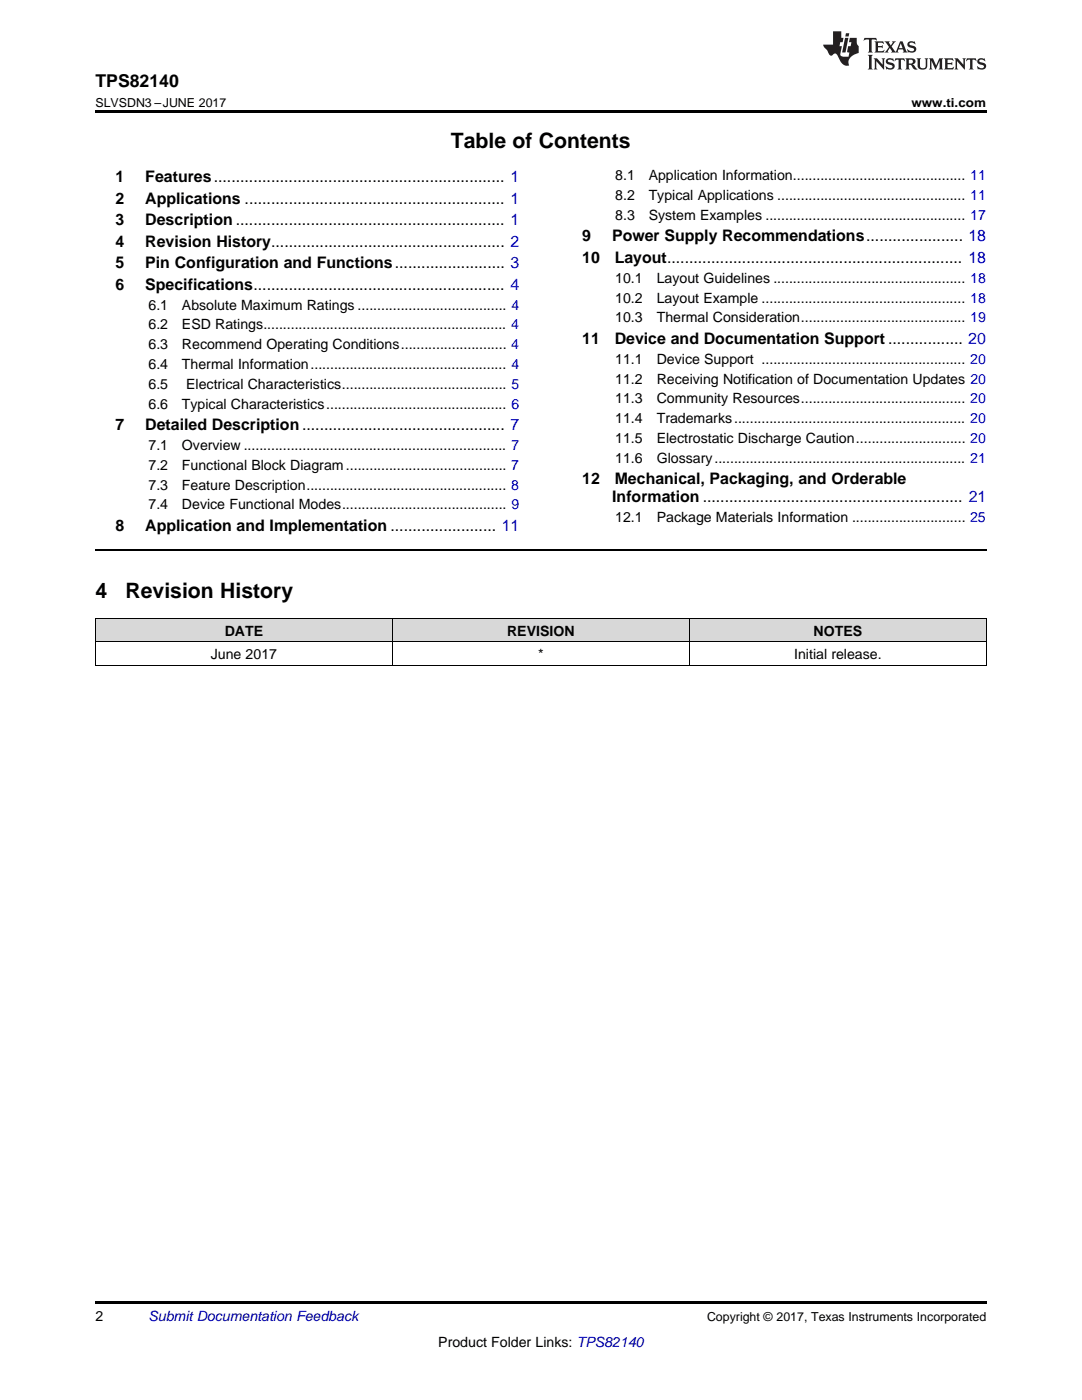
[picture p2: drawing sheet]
<svg xmlns="http://www.w3.org/2000/svg" width="216mm" height="279mm" viewBox="0 0 216 279" stroke-linecap="round" stroke-linejoin="round" font-family="sans-serif">
<defs><g id="words">
<g font-size="4.2">
<text x="90" y="29.6">Table of Contents</text>
<text x="19" y="119.3">4</text>
<text x="25" y="119.3">Revision History</text>
</g>
<text font-size="3.5" x="19" y="17.3">TPS82140</text>
<g font-size="3.2">
<text x="23" y="36.3">1</text>
<text x="23" y="40.6">2</text>
<text x="29" y="36.3">Features.................................................................. 1</text>
<text x="29" y="40.6">Applications ........................................................... 1</text>
<text x="23" y="44.9">3</text>
<text x="29" y="44.9">Description ............................................................. 1</text>
<text x="23" y="49.2">4</text>
<text x="23" y="53.6">5</text>
<text x="29" y="49.2">Revision History..................................................... 2</text>
<text x="29" y="53.6">Pin Configuration and Functions......................... 3</text>
<text x="116.2" y="48.2">9</text>
<text x="116.2" y="52.5">10</text>
<text x="122.1" y="48.2">Power Supply Recommendations...................... 18</text>
<text x="122.7" y="52.5">Layout................................................................... 18</text>
<text x="23" y="57.9">6</text>
<text x="29" y="57.9">Specifications......................................................... 4</text>
<text x="116.2" y="68.7">11</text>
<text x="122.7" y="68.7">Device and Documentation Support ................. 20</text>
<text x="23" y="85.9">7</text>
<text x="29" y="85.9">Detailed Description.............................................. 7</text>
<text x="116.2" y="96.7">12</text>
<text x="122.2" y="100.2">Information ........................................................... 21</text>
<text x="122.7" y="96.7">Mechanical, Packaging, and Orderable</text>
<text x="23" y="106">8</text>
<text x="29" y="106">Application and Implementation ........................ 11</text>
</g>
<g font-size="2.8">
<text x="122.8" y="36">8.1</text>
<text x="129.4" y="36">Application Information............................................ 11</text>
<text x="122.8" y="39.9">8.2</text>
<text x="129.4" y="39.9">Typical Applications ................................................ 11</text>
<text x="122.8" y="43.9">8.3</text>
<text x="129.4" y="43.9">System Examples ................................................... 17</text>
<text x="122.8" y="56.4">10.1</text>
<text x="131" y="56.4">Layout Guidelines ................................................. 18</text>
<text x="29.6" y="61.8">6.1</text>
<text x="29.6" y="65.8">6.2</text>
<text x="36.3" y="61.8">Absolute Maximum Ratings ...................................... 4</text>
<text x="36.3" y="65.8">ESD Ratings.............................................................. 4</text>
<text x="122.8" y="60.4">10.2</text>
<text x="122.8" y="64.3">10.3</text>
<text x="131" y="60.4">Layout Example .................................................... 18</text>
<text x="131" y="64.3">Thermal Consideration.......................................... 19</text>
<text x="29.6" y="69.7">6.3</text>
<text x="36.3" y="69.7">Recommend Operating Conditions........................... 4</text>
<text x="29.6" y="73.7">6.4</text>
<text x="29.6" y="77.6">6.5</text>
<text x="36.3" y="73.7">Thermal Information.................................................. 4</text>
<text x="37.2" y="77.6">Electrical Characteristics.......................................... 5</text>
<text x="122.8" y="72.6">11.1</text>
<text x="122.8" y="76.6">11.2</text>
<text x="131" y="72.6">Device Support .................................................... 20</text>
<text x="131" y="76.6">Receiving Notification of Documentation Updates 20</text>
<text x="29.6" y="81.6">6.6</text>
<text x="36.3" y="81.6">Typical Characteristics.............................................. 6</text>
<text x="122.8" y="80.5">11.3</text>
<text x="131" y="80.5">Community Resources.......................................... 20</text>
<text x="29.6" y="89.8">7.1</text>
<text x="36.3" y="89.8">Overview ................................................................... 7</text>
<text x="122.8" y="84.5">11.4</text>
<text x="122.8" y="88.4">11.5</text>
<text x="131" y="84.5">Trademarks........................................................... 20</text>
<text x="131" y="88.4">Electrostatic Discharge Caution............................ 20</text>
<text x="29.6" y="93.8">7.2</text>
<text x="36.3" y="93.8">Functional Block Diagram......................................... 7</text>
<text x="122.8" y="92.4">11.6</text>
<text x="131" y="92.4">Glossary................................................................ 21</text>
<text x="29.6" y="97.7">7.3</text>
<text x="29.6" y="101.7">7.4</text>
<text x="36.3" y="97.7">Feature Description................................................... 8</text>
<text x="36.3" y="101.7">Device Functional Modes.......................................... 9</text>
<text x="122.8" y="104.1">12.1</text>
<text x="131" y="104.1">Package Materials Information ............................. 25</text>
<text x="42.1" y="131.5">June 2017</text>
<text x="44.8" y="126.9">DATE</text>
<text x="101.2" y="126.9">REVISION</text>
<text x="107.4" y="131.5">*</text>
<text x="158.5" y="131.5">Initial release.</text>
<text x="162.3" y="126.9">NOTES</text>
<text x="19" y="263.6">2</text>
<text x="87.5" y="268.9">Product Folder Links: TPS82140</text>
</g>
<text font-size="2.8" fill="#0000c8" x="29.6" y="263.6">Submit Documentation Feedback</text>
<g font-size="2.5">
<text x="19" y="21.4">SLVSDN3 –JUNE 2017</text>
<text x="181.9" y="21.4">www.ti.com</text>
<text x="141.1" y="263.6">Copyright © 2017, Texas Instruments Incorporated</text>
</g>
</g></defs>
<g fill="#d8d8d8">
<path d="M19 123.5h59.3v4.6h-59.3z"/>
<path d="M78.3 123.5h59.3v4.6h-59.3z"/>
<path d="M137.6 123.5h59.2v4.6h-59.2z"/>
</g>
<path d="M19 22h177.8v.5h-177.8zM19 259.7h177.8v.5h-177.8z" fill="#000"/>
<path d="M19 132.7h177.8M19 128.1h177.8M19 123.4h177.8M19.1 123.5v9.3M78.3 123.5v9.3M137.5 123.5v9.3M196.8 123.5v9.3" fill="none" stroke="#000" stroke-width=".2"/>
<path d="M19 109.7h177.8" fill="none" stroke="#000" stroke-width=".35"/>
<g fill="#231f20">
<path d="M172.5 7.6l-.1 .5 .4-.2h.6v.1v2.1l-.2 .4h.9l-.2-.4v-2.1l.1-.1h.5l.5 .2-.2-.5zM174.5 8.3l.2 .3v1.5l-.2 .4h1.8l.2-.6a1.04 1.04 0 0 1-1.3 .2v-.7h.6l.3 .2v-.6l-.3 .2h-.6v-.6l.8-.1 .4 .3-.2-.5zM176.5 8.3l.9 1.1-.9 1.1h.8l-.2-.2 .4-.7 .5 .7-.2 .2h1.5l-.2-.2 .2-.4h.9l.1 .4-.2 .2h1l-.3-.3-.7-1.9h-.5l-.9 2-.8-1 .9-1h-.8l.1 .3-.4 .5-.3-.6 .1-.2zM179.7 8.6l.4 1h-.7zM181.3 8.4a.63 .63 0 0 0-.2 .7 .63 .63 0 0 0 .6 .4l.6 .2 .1 .2a.75 .75 0 0 1-.7 .4 .75 .75 0 0 1-.6-.5l.1 .7 .1-.1a1.11 1.11 0 0 0 1.5-.6 1.13 1.13 0 0 0-1.2-.8l-.1-.4a1.04 1.04 0 0 1 1.2 .2l-.2-.5-.2 .1-.4-.2zM173.2 10.9l.2 .4v2.2l-.2 .4h1l-.3-.4v-2.2l.3-.4zM174.3 11.6l.3 .4v1.5l-.3 .4h.8l-.2-.4v-1.3l1.5 1.7v-1.9l.2-.4h-.7l.2 .4v.9l-1.1-1.3zM177 11.8a.62 .62 0 0 0-.2 .7 .62 .62 0 0 0 .6 .4l.6 .1 .1 .3a.76 .76 0 0 1-.7 .3 .76 .76 0 0 1-.7-.4l.2 .7 .1-.1a1.11 1.11 0 0 0 1.5-.6 1.13 1.13 0 0 0-1.2-.8l-.1-.4a1.04 1.04 0 0 1 1.2 .2l-.2-.6-.2 .1-.5-.1zM178.7 11.6l-.2 .6a.61 .61 0 0 1 .8-.3v1.6l-.2 .4h.9l-.2-.4v-1.6a.63 .63 0 0 1 .7 .3l-.1-.6zM180.6 11.6l.3 .4v1.5l-.3 .4h1l-.2-.2-.1-.8 .6 .2a.76 .76 0 0 0 1.2 .7l-1-1a.58 .58 0 0 0 .6-.5 .58 .58 0 0 0-.5-.6zM181.4 11.9h.1a.45 .45 0 0 1 .5 .1 .45 .45 0 0 1 .1 .5l-.8 .2zM182.9 11.6l.2 .2a2.17 2.17 0 0 0 .3 1.9 .99 .99 0 0 0 1.6-.6v-1.1l.2-.4h-.7l.2 .2a1.92 1.92 0 0 1-.2 1.8 .6 .6 0 0 1-.9-.5v-1.1l.2-.4zM185.4 11.6l.2 .4v1.5l-.2 .4h.7l-.2-.4v-1.4l.8 1.8 .8-1.8v1.4l-.2 .4h.9l-.2-.4v-1.5l.2-.4h-.8l-.6 1.5-.6-1.5zM188.4 11.6l.2 .4v1.5l-.2 .4h1.8l.1-.6a1.04 1.04 0 0 1-1.2 .1v-.6h.5l.4 .2v-.6l-.4 .2h-.5v-.7h.8l.3 .3-.1-.6zM190.5 11.6l.2 .4v1.5l-.2 .4h.7l-.2-.4v-1.3l1.5 1.7v-1.9l.2-.4h-.7l.2 .4v.9l-1.1-1.3zM192.9 11.6l-.1 .6a.61 .61 0 0 1 .7-.3l.1 1.6-.3 .4h1l-.3-.4 .1-1.6a.63 .63 0 0 1 .7 .3l-.1-.6zM195.2 11.8a.62 .62 0 0 0-.2 .7 .62 .62 0 0 0 .6 .4l.6 .1 .1 .3a.76 .76 0 0 1-.7 .3 .76 .76 0 0 1-.6-.4l.1 .7 .1-.1a1.11 1.11 0 0 0 1.6-.6 1.13 1.13 0 0 0-1.3-.8l-.1-.4a1.04 1.04 0 0 1 1.2 .2l-.1-.6-.2 .1-.5-.1z"/>
<path d="M166.2 6.3v2.6h-1.9v.4l.8 .9a.91 .91 0 0 0 1 .8 .56 .56 0 0 1 .5-.3 .56 .56 0 0 1 .5 .3l.4 .8a1.53 1.53 0 0 0 1.9 1.2 1.54 1.54 0 0 1 1-2.1l.9-.3v-1.4a1.52 1.52 0 0 1-.4-1.6h-1.3l-.2 .8h.5l-.2 .8h-.5l-.1 1v.2l.4 .1-.2 .8a1.93 1.93 0 0 1-1.6-.3l.3-1.8h-.5l.2-.8h.4l.2-.8h-.4v-1.3zM168.6 7.6l-.6 2.9h.7l.6-2.9zM168.8 6.6l-.1 .7h.6l.2-.7z"/>
</g>
<use href="#words"/>
</svg>
